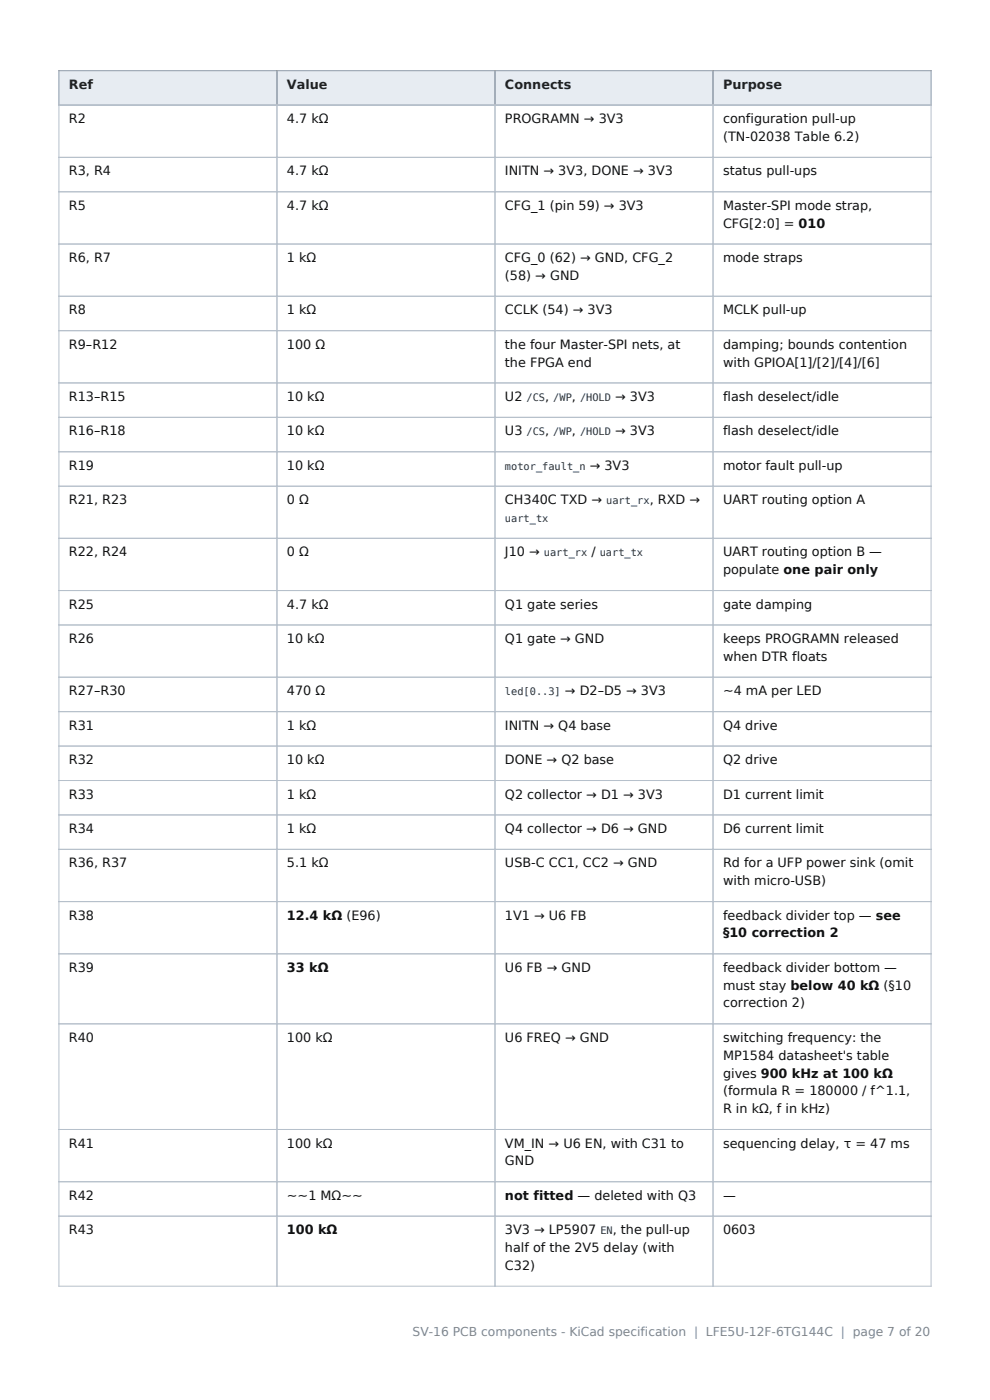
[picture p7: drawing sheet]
<svg xmlns="http://www.w3.org/2000/svg" width="210mm" height="297mm" viewBox="0 0 210 297" stroke-linecap="round" stroke-linejoin="round" font-family="sans-serif">
<defs><g id="words">
<g font-size="2.7" fill="#10243c">
<text x="14.6" y="18.8">Ref</text>
<text x="60.9" y="18.8">Value</text>
<text x="107.1" y="18.8">Connects</text>
<text x="153.4" y="18.8">Purpose</text>
</g>
<g font-size="2.7" fill="#111">
<text x="14.6" y="26.1">R2</text>
<text x="60.9" y="26.1">4.7 kΩ</text>
<text x="107.1" y="26.1">PROGRAMN → 3V3</text>
<text x="153.4" y="26.1">configuration pull-up</text>
<text x="153.4" y="29.9">(TN-02038 Table 6.2)</text>
<text x="14.6" y="37.2">R3, R4</text>
<text x="60.9" y="37.2">4.7 kΩ</text>
<text x="107.1" y="37.2">INITN → 3V3, DONE → 3V3</text>
<text x="153.4" y="37.2">status pull-ups</text>
<text x="14.6" y="44.5">R5</text>
<text x="60.9" y="44.5">4.7 kΩ</text>
<text x="107.1" y="44.5">CFG_1 (pin 59) → 3V3</text>
<text x="153.4" y="44.5">Master-SPI mode strap,</text>
<text x="153.4" y="48.3">CFG[2:0] = 010</text>
<text x="14.6" y="55.6">R6, R7</text>
<text x="60.9" y="55.6">1 kΩ</text>
<text x="107.1" y="55.6">CFG_0 (62) → GND, CFG_2</text>
<text x="107.1" y="59.4">(58) → GND</text>
<text x="153.4" y="55.6">mode straps</text>
<text x="14.6" y="66.7">R8</text>
<text x="60.9" y="66.7">1 kΩ</text>
<text x="107.1" y="66.7">CCLK (54) → 3V3</text>
<text x="153.4" y="66.7">MCLK pull-up</text>
<text x="14.6" y="74">R9–R12</text>
<text x="60.9" y="74">100 Ω</text>
<text x="107.1" y="74">the four Master-SPI nets, at</text>
<text x="107.1" y="77.8">the FPGA end</text>
<text x="153.4" y="74">damping; bounds contention</text>
<text x="153.4" y="77.8">with GPIOA[1]/[2]/[4]/[6]</text>
<text x="14.6" y="85.1">R13–R15</text>
<text x="60.9" y="85.1">10 kΩ</text>
<text x="107.1" y="85.1">U2</text>
<text x="115.6" y="85.1">,</text>
<text x="121.3" y="85.1">,</text>
<text x="130.5" y="85.1">→ 3V3</text>
<text x="153.4" y="85.1">flash deselect/idle</text>
<text x="14.6" y="92.4">R16–R18</text>
<text x="60.9" y="92.4">10 kΩ</text>
<text x="107.1" y="92.4">U3</text>
<text x="115.6" y="92.4">,</text>
<text x="121.3" y="92.4">,</text>
<text x="130.5" y="92.4">→ 3V3</text>
<text x="153.4" y="92.4">flash deselect/idle</text>
<text x="14.6" y="99.7">R19</text>
<text x="60.9" y="99.7">10 kΩ</text>
<text x="125.1" y="99.7">→ 3V3</text>
<text x="153.4" y="99.7">motor fault pull-up</text>
<text x="14.6" y="107">R21, R23</text>
<text x="60.9" y="107">0 Ω</text>
<text x="107.1" y="107">CH340C TXD →</text>
<text x="137.8" y="107">, RXD →</text>
<text x="153.4" y="107">UART routing option A</text>
<text x="14.6" y="118">R22, R24</text>
<text x="60.9" y="118">0 Ω</text>
<text x="107.1" y="118">J10 →</text>
<text x="125.4" y="118">/</text>
<text x="153.4" y="118">UART routing option B —</text>
<text x="153.4" y="121.8">populate one pair only</text>
<text x="14.6" y="129.1">R25</text>
<text x="60.9" y="129.1">4.7 kΩ</text>
<text x="107.1" y="129.1">Q1 gate series</text>
<text x="153.4" y="129.1">gate damping</text>
<text x="14.6" y="136.4">R26</text>
<text x="60.9" y="136.4">10 kΩ</text>
<text x="107.1" y="136.4">Q1 gate → GND</text>
<text x="153.4" y="136.4">keeps PROGRAMN released</text>
<text x="153.4" y="140.2">when DTR floats</text>
<text x="14.6" y="147.5">R27–R30</text>
<text x="60.9" y="147.5">470 Ω</text>
<text x="119.8" y="147.5">→ D2–D5 → 3V3</text>
<text x="153.4" y="147.5">~4 mA per LED</text>
<text x="14.6" y="154.8">R31</text>
<text x="60.9" y="154.8">1 kΩ</text>
<text x="107.1" y="154.8">INITN → Q4 base</text>
<text x="153.4" y="154.8">Q4 drive</text>
<text x="14.6" y="162.1">R32</text>
<text x="60.9" y="162.1">10 kΩ</text>
<text x="107.1" y="162.1">DONE → Q2 base</text>
<text x="153.4" y="162.1">Q2 drive</text>
<text x="14.6" y="169.4">R33</text>
<text x="60.9" y="169.4">1 kΩ</text>
<text x="107.1" y="169.4">Q2 collector → D1 → 3V3</text>
<text x="153.4" y="169.4">D1 current limit</text>
<text x="14.6" y="176.7">R34</text>
<text x="60.9" y="176.7">1 kΩ</text>
<text x="107.1" y="176.7">Q4 collector → D6 → GND</text>
<text x="153.4" y="176.7">D6 current limit</text>
<text x="14.6" y="184">R36, R37</text>
<text x="60.9" y="184">5.1 kΩ</text>
<text x="107.1" y="184">USB-C CC1, CC2 → GND</text>
<text x="153.4" y="184">Rd for a UFP power sink (omit</text>
<text x="153.4" y="187.8">with micro-USB)</text>
<text x="14.6" y="195.1">R38</text>
<text x="60.9" y="195.1">12.4 kΩ (E96)</text>
<text x="107.1" y="195.1">1V1 → U6 FB</text>
<text x="153.4" y="195.1">feedback divider top — see</text>
<text x="153.4" y="198.9">§10 correction 2</text>
<text x="14.6" y="206.2">R39</text>
<text x="60.9" y="206.2">33 kΩ</text>
<text x="107.1" y="206.2">U6 FB → GND</text>
<text x="153.4" y="206.2">feedback divider bottom —</text>
<text x="153.4" y="210">must stay below 40 kΩ (§10</text>
<text x="153.4" y="213.7">correction 2)</text>
<text x="14.6" y="221">R40</text>
<text x="60.9" y="221">100 kΩ</text>
<text x="107.1" y="221">U6 FREQ → GND</text>
<text x="153.4" y="221">switching frequency: the</text>
<text x="153.4" y="224.8">MP1584 datasheet's table</text>
<text x="153.4" y="228.6">gives 900 kHz at 100 kΩ</text>
<text x="153.4" y="232.4">(formula R = 180000 / f^1.1,</text>
<text x="153.4" y="236.1">R in kΩ, f in kHz)</text>
<text x="14.6" y="243.4">R41</text>
<text x="60.9" y="243.4">100 kΩ</text>
<text x="107.1" y="243.4">VM_IN → U6 EN, with C31 to</text>
<text x="153.4" y="243.4">sequencing delay, τ = 47 ms</text>
<text x="107.1" y="247.2">GND</text>
<text x="14.6" y="254.5">R42</text>
<text x="60.9" y="254.5">~~1 MΩ~~</text>
<text x="107.1" y="254.5">not fitted — deleted with Q3</text>
<text x="153.4" y="254.5">—</text>
<text x="14.6" y="261.8">R43</text>
<text x="60.9" y="261.8">100 kΩ</text>
<text x="107.1" y="261.8">3V3 → LP5907</text>
<text x="130" y="261.8">, the pull-up</text>
<text x="153.4" y="261.8">0603</text>
<text x="107.1" y="265.6">half of the 2V5 delay (with</text>
<text x="107.1" y="269.4">C32)</text>
</g>
<text font-size="2.6" fill="#7a8794" x="87.5" y="283.5">SV-16 PCB components - KiCad specification | LFE5U-12F-6TG144C | page 7 of 20</text>
<g font-size="2.2" fill="#14314f">
<text x="111.7" y="85.1">/CS</text>
<text x="117.4" y="85.1">/WP</text>
<text x="123" y="85.1">/HOLD</text>
<text x="111.7" y="92.4">/CS</text>
<text x="117.4" y="92.4">/WP</text>
<text x="123" y="92.4">/HOLD</text>
<text x="107.1" y="99.7">motor_fault_n</text>
<text x="128.6" y="107">uart_rx</text>
<text x="107.1" y="110.8">uart_tx</text>
<text x="115.4" y="118">uart_rx</text>
<text x="127.2" y="118">uart_tx</text>
<text x="107.1" y="147.5">led[0..3]</text>
<text x="127.3" y="261.8">EN</text>
</g>
</g></defs>
<g fill="#e7ecf2">
<path d="M12.5 15h46.3v7.3h-46.3z" fill-rule="evenodd"/>
<path d="M58.8 15h46.2v7.3h-46.2z" fill-rule="evenodd"/>
<path d="M105 15h46.3v7.3h-46.3z" fill-rule="evenodd"/>
<path d="M151.3 15h46.2v7.3h-46.2z" fill-rule="evenodd"/>
<path d="M13.6 15.9h44.1v5.5h-44.1z" fill-rule="evenodd"/>
<path d="M14.6 16.5h5.1v3.1h-5.1z" fill-rule="evenodd"/>
<path d="M59.8 15.9h44.1v5.5h-44.1z" fill-rule="evenodd"/>
<path d="M60.9 16.5h8.6v3.1h-8.6z" fill-rule="evenodd"/>
<path d="M106.1 15.9h44.1v5.5h-44.1z" fill-rule="evenodd"/>
<path d="M107.1 16.5h14.1v3.1h-14.1z" fill-rule="evenodd"/>
<path d="M152.3 15.9h44.1v5.5h-44.1z" fill-rule="evenodd"/>
<path d="M153.4 16.5h12.5v3.1h-12.5z" fill-rule="evenodd"/>
</g>
<path d="M12.5 15h185v7.3h-185zM58.8 15v7.3M105 15v7.3M151.3 15v7.3" fill="none" stroke="#8f9cab" stroke-width=".21"/>
<g fill="none" stroke="#b6c0cb" stroke-width=".21">
<path d="M12.5 22.3h185v250.6h-185zM12.5 33.4h185M58.8 22.3v250.6M105 22.3v250.6M151.3 22.3v250.6M12.5 40.7h185M12.5 51.8h185M12.5 62.9h185M12.5 70.2h185M12.5 81.2h185M12.5 88.5h185M12.5 95.8h185"/>
<path d="M12.5 103.1h185M12.5 114.2h185M12.5 125.3h185M12.5 132.6h185M12.5 143.7h185M12.5 151h185M12.5 158.3h185M12.5 165.6h185M12.5 172.9h185M12.5 180.2h185M12.5 191.3h185M12.5 202.3h185"/>
<path d="M12.5 217.2h185M12.5 239.6h185M12.5 250.7h185M12.5 258h185"/>
</g>
<use href="#words"/>
</svg>
